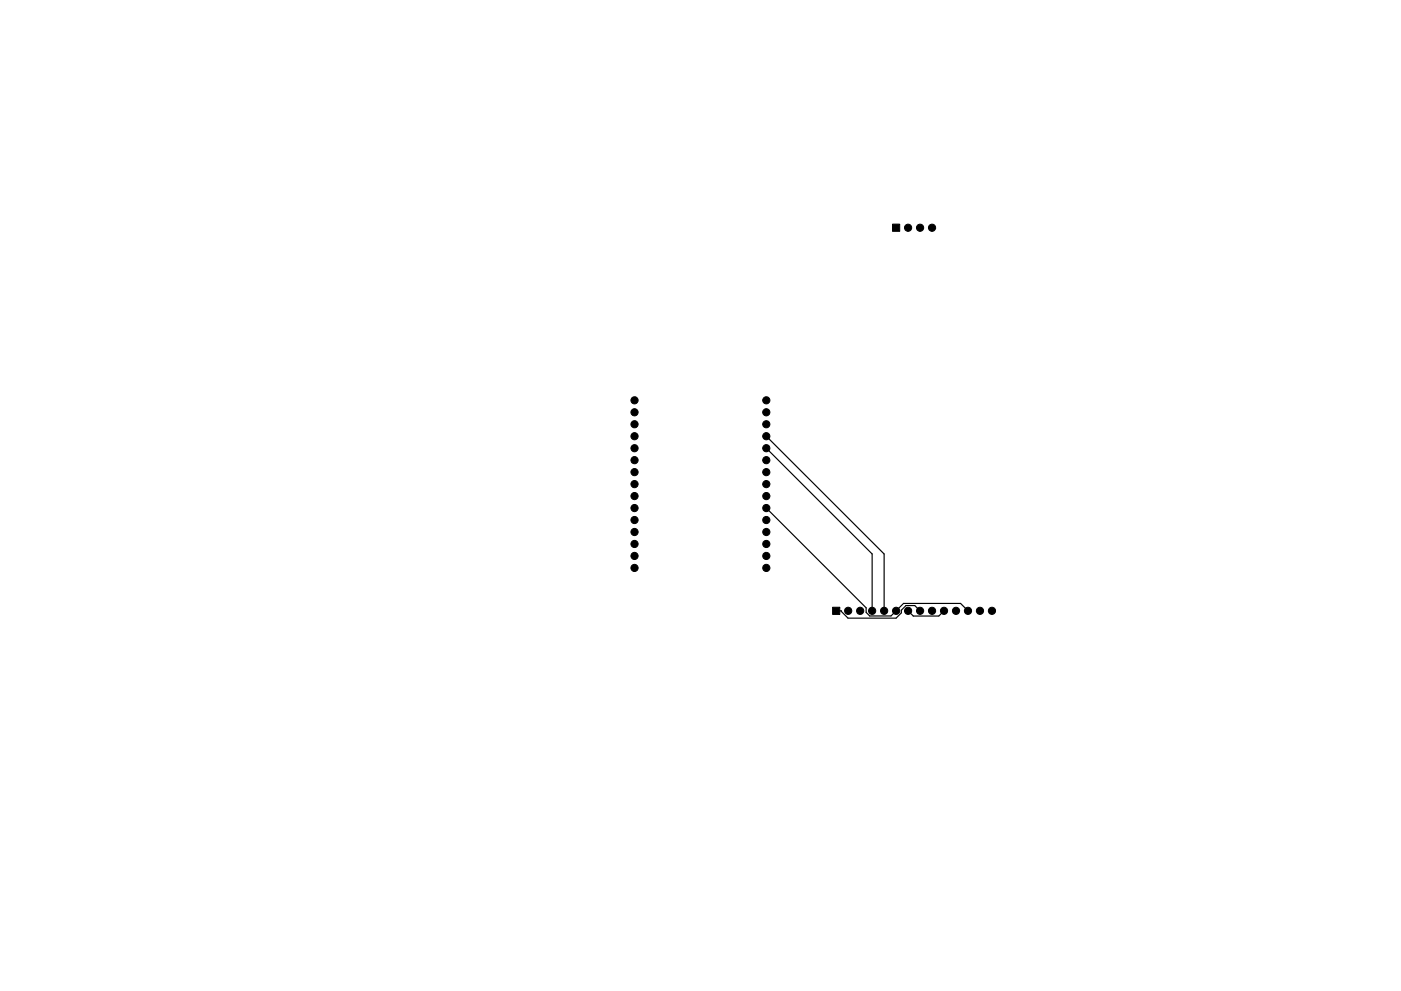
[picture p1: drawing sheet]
<svg xmlns="http://www.w3.org/2000/svg" width="297mm" height="210mm" viewBox="0 0 297 210" stroke-linecap="round" stroke-linejoin="round" font-family="sans-serif">
<g fill="#000" stroke="#000" stroke-width=".21">
<path d="M189.2 47.6h1.6v1.5h-1.6zM176.5 128.8h1.6v1.6h-1.6z"/>
<circle cx="192.5" cy="48.3" r=".76"/>
<circle cx="195.1" cy="48.3" r=".76"/>
<circle cx="197.6" cy="48.3" r=".76"/>
<circle cx="134.5" cy="92.6" r=".76"/>
<circle cx="134.5" cy="87.5" r=".76"/>
<circle cx="134.5" cy="97.6" r=".76"/>
<circle cx="134.5" cy="90" r=".76"/>
<circle cx="134.5" cy="95.1" r=".76"/>
<circle cx="134.5" cy="84.9" r=".76"/>
<circle cx="162.5" cy="95.1" r=".76"/>
<circle cx="162.5" cy="90" r=".76"/>
<circle cx="162.5" cy="84.9" r=".76"/>
<circle cx="162.5" cy="92.6" r=".76"/>
<circle cx="162.5" cy="97.6" r=".76"/>
<circle cx="162.5" cy="87.5" r=".76"/>
<circle cx="134.5" cy="102.7" r=".76"/>
<circle cx="134.5" cy="107.8" r=".76"/>
<circle cx="134.5" cy="105.3" r=".76"/>
<circle cx="134.5" cy="112.9" r=".76"/>
<circle cx="134.5" cy="115.4" r=".76"/>
<circle cx="134.5" cy="100.2" r=".76"/>
<circle cx="134.5" cy="110.3" r=".76"/>
<circle cx="134.5" cy="118" r=".76"/>
<circle cx="162.5" cy="118" r=".76"/>
<circle cx="162.5" cy="102.7" r=".76"/>
<circle cx="162.5" cy="110.3" r=".76"/>
<circle cx="162.5" cy="107.8" r=".76"/>
<circle cx="162.5" cy="115.4" r=".76"/>
<circle cx="162.5" cy="112.9" r=".76"/>
<circle cx="162.5" cy="100.2" r=".76"/>
<circle cx="162.5" cy="105.3" r=".76"/>
<circle cx="134.5" cy="120.5" r=".76"/>
<circle cx="162.5" cy="120.5" r=".76"/>
<circle cx="179.8" cy="129.6" r=".76"/>
<circle cx="182.4" cy="129.6" r=".76"/>
<circle cx="184.9" cy="129.6" r=".76"/>
<circle cx="187.5" cy="129.6" r=".76"/>
<circle cx="190" cy="129.6" r=".76"/>
<circle cx="192.5" cy="129.6" r=".76"/>
<circle cx="195.1" cy="129.6" r=".76"/>
<circle cx="197.6" cy="129.6" r=".76"/>
<circle cx="200.2" cy="129.6" r=".76"/>
<circle cx="202.7" cy="129.6" r=".76"/>
<circle cx="205.2" cy="129.6" r=".76"/>
<circle cx="207.8" cy="129.6" r=".76"/>
<circle cx="210.3" cy="129.6" r=".76"/>
</g>
<path d="M162.5 95.1l22.4 22.4v12.1M162.5 92.6l25 24.9v12.1M162.5 107.8l21.1 21.2v.9l.8 .8h4.5l2.7-2.7h12.1l1.5 1.6M177.3 129.6h1.1l1.4 1.6h10.2l1.1-1.2v-.5l1-1h1.9l1.1 1.1M192.5 129.6l1.1 1.1h5.4l1.2-1.1" fill="none" stroke="#000" stroke-width=".25"/>
</svg>
